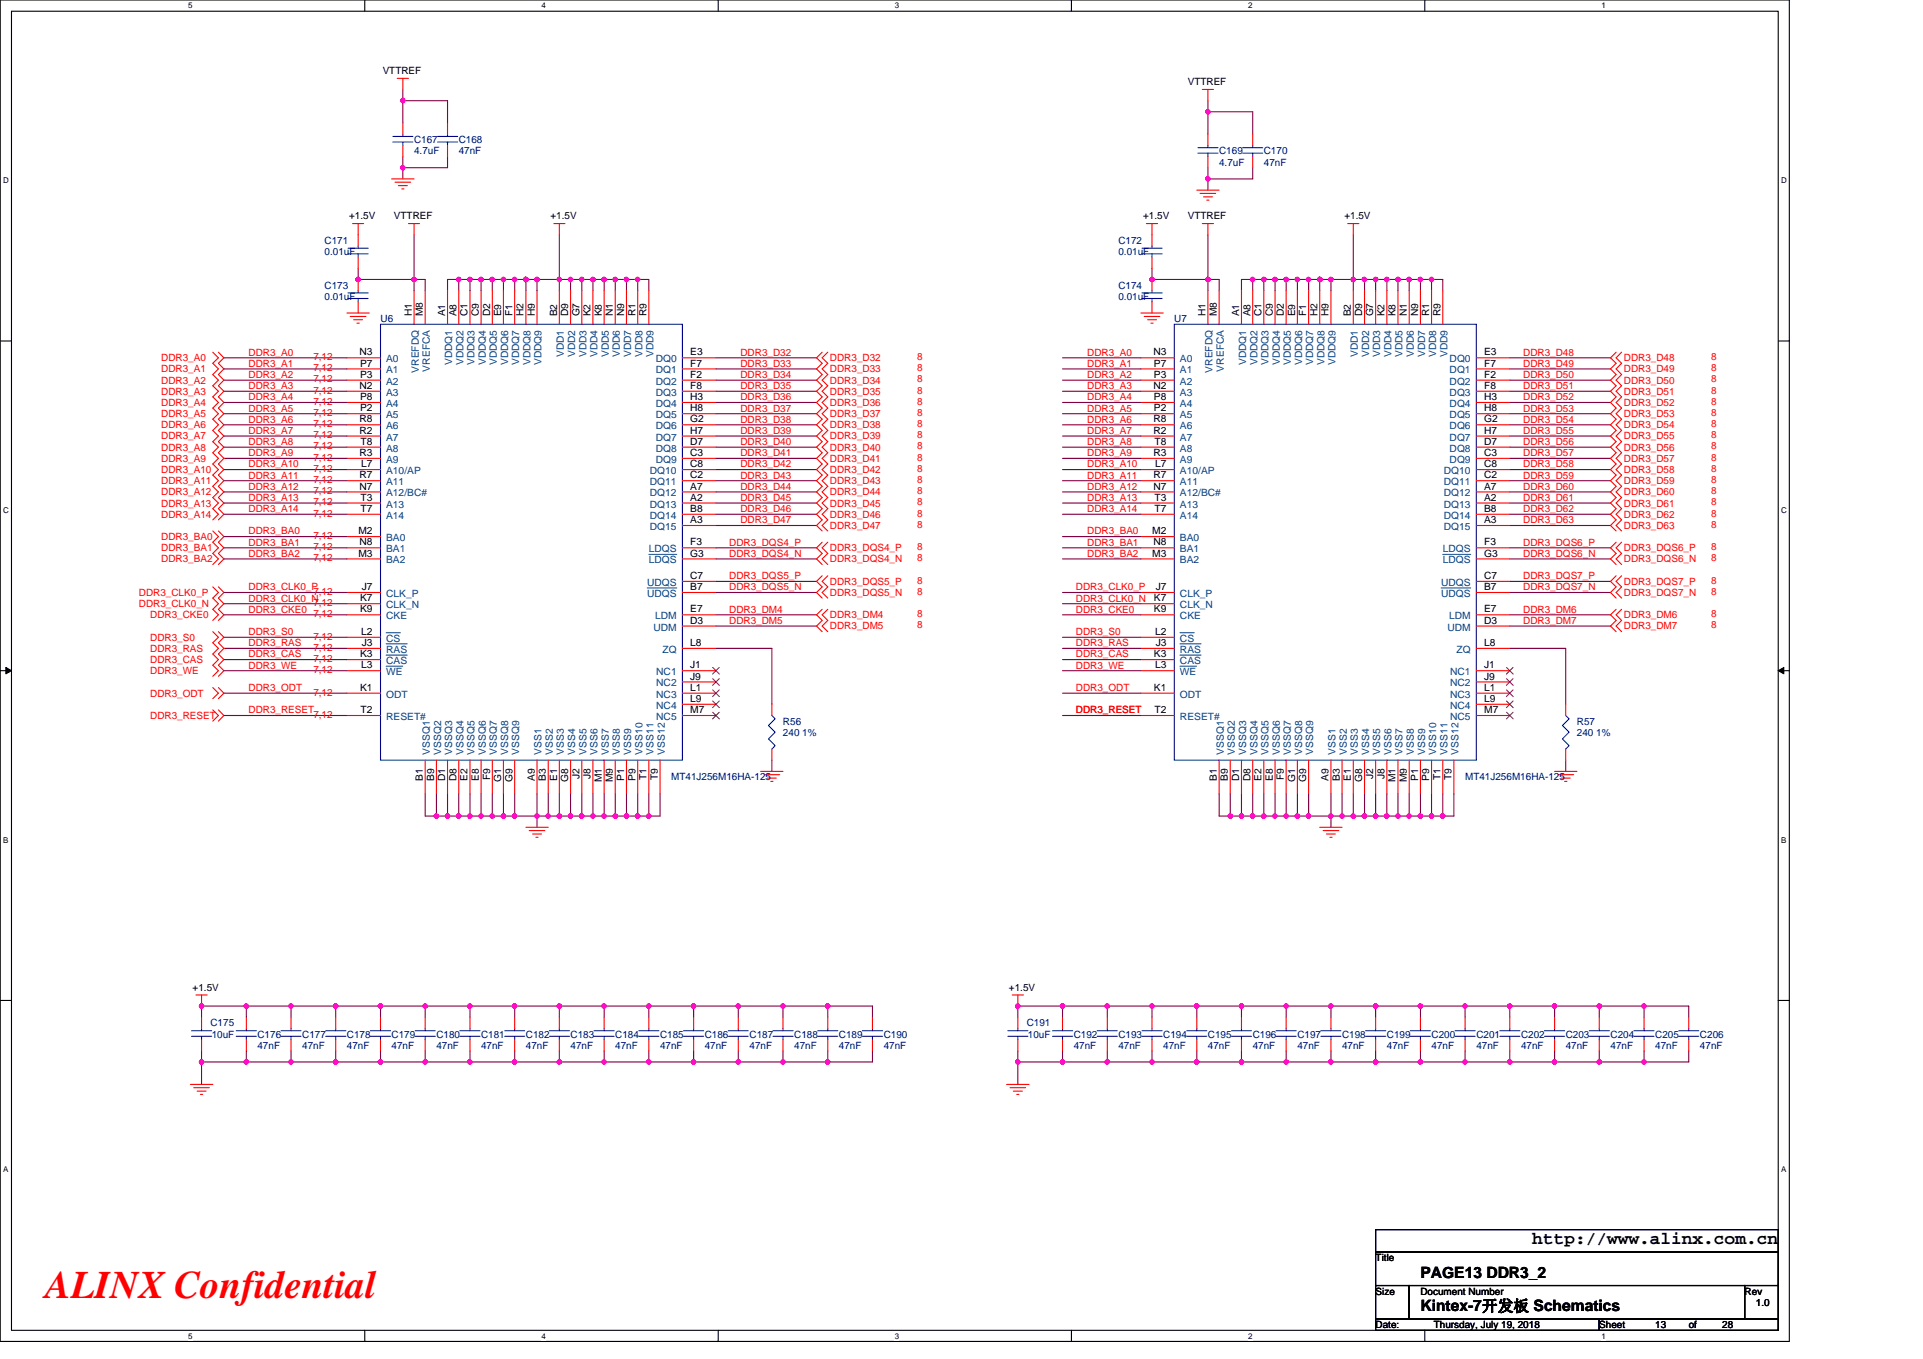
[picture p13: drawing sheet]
<svg xmlns="http://www.w3.org/2000/svg" width="297mm" height="210mm" viewBox="0 0 297 210" stroke-linecap="round" stroke-linejoin="round" font-family="sans-serif">
<defs><g id="words">
<text font-size="6" fill="#f00" x="7" y="200.6">ALINX Confidential</text>
<text font-size="2.8" x="236.7" y="192.3">http://www.alinx.com.cn</text>
<g font-size="2.4">
<text x="219.4" y="197.4">PAGE13 DDR3_2</text>
<text x="219.4" y="202.6">Kintex-7开发板 Schematics</text>
</g>
<g font-size="1.5">
<text x="59.1" y="11.4">VTTREF</text>
<text x="183.5" y="13.1">VTTREF</text>
<text x="53.9" y="33.9">+1.5V</text>
<text x="60.9" y="33.9">VTTREF</text>
<text x="85" y="33.9">+1.5V</text>
<text x="176.6" y="33.9">+1.5V</text>
<text x="183.5" y="33.9">VTTREF</text>
<text x="207.7" y="33.9">+1.5V</text>
<text x="63.6" y="48.9" transform="rotate(-90 63.6 48.9)">H1</text>
<text x="65.3" y="48.9" transform="rotate(-90 65.3 48.9)">M8</text>
<text x="68.8" y="48.9" transform="rotate(-90 68.8 48.9)">A1</text>
<text x="70.5" y="48.9" transform="rotate(-90 70.5 48.9)">A8</text>
<text x="72.2" y="48.9" transform="rotate(-90 72.2 48.9)">C1</text>
<text x="74" y="48.9" transform="rotate(-90 74 48.9)">C9</text>
<text x="75.7" y="48.9" transform="rotate(-90 75.7 48.9)">D2</text>
<text x="77.4" y="48.9" transform="rotate(-90 77.4 48.9)">E9</text>
<text x="79.1" y="48.9" transform="rotate(-90 79.1 48.9)">F1</text>
<text x="80.9" y="48.9" transform="rotate(-90 80.9 48.9)">H2</text>
<text x="82.6" y="48.9" transform="rotate(-90 82.6 48.9)">H9</text>
<text x="86" y="48.9" transform="rotate(-90 86 48.9)">B2</text>
<text x="87.8" y="48.9" transform="rotate(-90 87.8 48.9)">D9</text>
<text x="89.5" y="48.9" transform="rotate(-90 89.5 48.9)">G7</text>
<text x="91.2" y="48.9" transform="rotate(-90 91.2 48.9)">K2</text>
<text x="93" y="48.9" transform="rotate(-90 93 48.9)">K8</text>
<text x="94.7" y="48.9" transform="rotate(-90 94.7 48.9)">N1</text>
<text x="96.4" y="48.9" transform="rotate(-90 96.4 48.9)">N9</text>
<text x="98.1" y="48.9" transform="rotate(-90 98.1 48.9)">R1</text>
<text x="99.9" y="48.9" transform="rotate(-90 99.9 48.9)">R9</text>
<text x="186.2" y="48.9" transform="rotate(-90 186.2 48.9)">H1</text>
<text x="188" y="48.9" transform="rotate(-90 188 48.9)">M8</text>
<text x="191.4" y="48.9" transform="rotate(-90 191.4 48.9)">A1</text>
<text x="193.1" y="48.9" transform="rotate(-90 193.1 48.9)">A8</text>
<text x="194.9" y="48.9" transform="rotate(-90 194.9 48.9)">C1</text>
<text x="196.6" y="48.9" transform="rotate(-90 196.6 48.9)">C9</text>
<text x="198.3" y="48.9" transform="rotate(-90 198.3 48.9)">D2</text>
<text x="200" y="48.9" transform="rotate(-90 200 48.9)">E9</text>
<text x="201.8" y="48.9" transform="rotate(-90 201.8 48.9)">F1</text>
<text x="203.5" y="48.9" transform="rotate(-90 203.5 48.9)">H2</text>
<text x="205.2" y="48.9" transform="rotate(-90 205.2 48.9)">H9</text>
<text x="208.7" y="48.9" transform="rotate(-90 208.7 48.9)">B2</text>
<text x="210.4" y="48.9" transform="rotate(-90 210.4 48.9)">D9</text>
<text x="212.1" y="48.9" transform="rotate(-90 212.1 48.9)">G7</text>
<text x="213.9" y="48.9" transform="rotate(-90 213.9 48.9)">K2</text>
<text x="215.6" y="48.9" transform="rotate(-90 215.6 48.9)">K8</text>
<text x="217.3" y="48.9" transform="rotate(-90 217.3 48.9)">N1</text>
<text x="219.1" y="48.9" transform="rotate(-90 219.1 48.9)">N9</text>
<text x="220.8" y="48.9" transform="rotate(-90 220.8 48.9)">R1</text>
<text x="222.5" y="48.9" transform="rotate(-90 222.5 48.9)">R9</text>
<text x="55.5" y="54.9">N3</text>
<text x="55.6" y="56.6">P7</text>
<text x="55.6" y="58.4">P3</text>
<text x="106.6" y="54.9">E3</text>
<text x="106.6" y="56.6">F7</text>
<text x="106.6" y="58.4">F2</text>
<text x="178.2" y="54.9">N3</text>
<text x="178.2" y="56.6">P7</text>
<text x="178.2" y="58.4">P3</text>
<text x="229.3" y="54.9">E3</text>
<text x="229.3" y="56.6">F7</text>
<text x="229.3" y="58.4">F2</text>
<text x="55.5" y="60.1">N2</text>
<text x="55.5" y="65.3">R8</text>
<text x="55.6" y="61.8">P8</text>
<text x="55.6" y="63.6">P2</text>
<text x="106.6" y="60.1">F8</text>
<text x="106.6" y="61.8">H3</text>
<text x="106.6" y="63.6">H8</text>
<text x="106.6" y="65.3">G2</text>
<text x="178.2" y="60.1">N2</text>
<text x="178.2" y="65.3">R8</text>
<text x="178.2" y="61.8">P8</text>
<text x="178.2" y="63.6">P2</text>
<text x="229.3" y="60.1">F8</text>
<text x="229.3" y="61.8">H3</text>
<text x="229.3" y="63.6">H8</text>
<text x="229.3" y="65.3">G2</text>
<text x="55.5" y="67">R2</text>
<text x="55.5" y="70.5">R3</text>
<text x="55.7" y="68.7">T8</text>
<text x="106.6" y="67">H7</text>
<text x="106.6" y="68.7">D7</text>
<text x="106.6" y="70.5">C3</text>
<text x="178.2" y="67">R2</text>
<text x="178.2" y="70.5">R3</text>
<text x="178.3" y="68.7">T8</text>
<text x="229.3" y="67">H7</text>
<text x="229.3" y="68.7">D7</text>
<text x="229.3" y="70.5">C3</text>
<text x="55.5" y="73.9">R7</text>
<text x="55.5" y="75.6">N7</text>
<text x="55.7" y="77.4">T3</text>
<text x="55.8" y="72.2">L7</text>
<text x="106.6" y="72.2">C8</text>
<text x="106.6" y="73.9">C2</text>
<text x="106.6" y="75.6">A7</text>
<text x="106.6" y="77.4">A2</text>
<text x="178.2" y="73.9">R7</text>
<text x="178.2" y="75.6">N7</text>
<text x="178.3" y="77.4">T3</text>
<text x="178.4" y="72.2">L7</text>
<text x="229.3" y="72.2">C8</text>
<text x="229.3" y="73.9">C2</text>
<text x="229.3" y="75.6">A7</text>
<text x="229.3" y="77.4">A2</text>
<text x="55.4" y="82.6">M2</text>
<text x="55.7" y="79.1">T7</text>
<text x="106.6" y="79.1">B8</text>
<text x="106.6" y="80.8">A3</text>
<text x="178" y="82.6">M2</text>
<text x="178.3" y="79.1">T7</text>
<text x="229.3" y="79.1">B8</text>
<text x="229.3" y="80.8">A3</text>
<text x="55.4" y="86">M3</text>
<text x="55.5" y="84.3">N8</text>
<text x="106.6" y="86">G3</text>
<text x="106.6" y="89.5">C7</text>
<text x="106.6" y="84.3">F3</text>
<text x="178" y="86">M3</text>
<text x="178.2" y="84.3">N8</text>
<text x="229.3" y="89.5">C7</text>
<text x="229.3" y="86">G3</text>
<text x="229.3" y="84.3">F3</text>
<text x="55.6" y="92.9">K7</text>
<text x="55.6" y="94.6">K9</text>
<text x="55.9" y="91.2">J7</text>
<text x="106.6" y="91.2">B7</text>
<text x="106.6" y="94.6">E7</text>
<text x="178.2" y="92.9">K7</text>
<text x="178.2" y="94.6">K9</text>
<text x="178.5" y="91.2">J7</text>
<text x="229.3" y="91.2">B7</text>
<text x="229.3" y="94.6">E7</text>
<text x="55.6" y="101.6">K3</text>
<text x="55.8" y="98.1">L2</text>
<text x="55.9" y="99.8">J3</text>
<text x="106.6" y="99.8">L8</text>
<text x="106.6" y="96.4">D3</text>
<text x="178.2" y="101.6">K3</text>
<text x="178.4" y="98.1">L2</text>
<text x="178.5" y="99.8">J3</text>
<text x="229.3" y="96.4">D3</text>
<text x="229.3" y="99.8">L8</text>
<text x="55.6" y="106.7">K1</text>
<text x="55.8" y="103.3">L3</text>
<text x="106.6" y="105">J9</text>
<text x="106.6" y="106.7">L1</text>
<text x="106.6" y="103.3">J1</text>
<text x="178.2" y="106.7">K1</text>
<text x="178.4" y="103.3">L3</text>
<text x="229.3" y="105">J9</text>
<text x="229.3" y="106.7">L1</text>
<text x="229.3" y="103.3">J1</text>
<text x="55.7" y="110.2">T2</text>
<text x="106.6" y="108.5">L9</text>
<text x="106.6" y="110.2">M7</text>
<text x="178.3" y="110.2">T2</text>
<text x="229.3" y="108.5">L9</text>
<text x="229.3" y="110.2">M7</text>
<text x="65.3" y="120.6" transform="rotate(-90 65.3 120.6)">B1</text>
<text x="67.1" y="120.6" transform="rotate(-90 67.1 120.6)">B9</text>
<text x="68.8" y="120.7" transform="rotate(-90 68.8 120.7)">D1</text>
<text x="70.5" y="120.7" transform="rotate(-90 70.5 120.7)">D8</text>
<text x="72.2" y="120.6" transform="rotate(-90 72.2 120.6)">E2</text>
<text x="74" y="120.6" transform="rotate(-90 74 120.6)">E8</text>
<text x="75.7" y="120.5" transform="rotate(-90 75.7 120.5)">F9</text>
<text x="77.4" y="120.8" transform="rotate(-90 77.4 120.8)">G1</text>
<text x="79.1" y="120.8" transform="rotate(-90 79.1 120.8)">G9</text>
<text x="82.6" y="120.6" transform="rotate(-90 82.6 120.6)">A9</text>
<text x="84.3" y="120.6" transform="rotate(-90 84.3 120.6)">B3</text>
<text x="86" y="120.6" transform="rotate(-90 86 120.6)">E1</text>
<text x="87.8" y="120.8" transform="rotate(-90 87.8 120.8)">G8</text>
<text x="89.5" y="120.3" transform="rotate(-90 89.5 120.3)">J2</text>
<text x="91.2" y="120.3" transform="rotate(-90 91.2 120.3)">J8</text>
<text x="93" y="120.9" transform="rotate(-90 93 120.9)">M1</text>
<text x="94.7" y="120.9" transform="rotate(-90 94.7 120.9)">M9</text>
<text x="96.4" y="120.6" transform="rotate(-90 96.4 120.6)">P1</text>
<text x="98.1" y="120.6" transform="rotate(-90 98.1 120.6)">P9</text>
<text x="99.9" y="120.5" transform="rotate(-90 99.9 120.5)">T1</text>
<text x="101.6" y="120.5" transform="rotate(-90 101.6 120.5)">T9</text>
<text x="188" y="120.6" transform="rotate(-90 188 120.6)">B1</text>
<text x="189.7" y="120.6" transform="rotate(-90 189.7 120.6)">B9</text>
<text x="191.4" y="120.7" transform="rotate(-90 191.4 120.7)">D1</text>
<text x="193.1" y="120.7" transform="rotate(-90 193.1 120.7)">D8</text>
<text x="194.9" y="120.6" transform="rotate(-90 194.9 120.6)">E2</text>
<text x="196.6" y="120.6" transform="rotate(-90 196.6 120.6)">E8</text>
<text x="198.3" y="120.5" transform="rotate(-90 198.3 120.5)">F9</text>
<text x="200" y="120.8" transform="rotate(-90 200 120.8)">G1</text>
<text x="201.8" y="120.8" transform="rotate(-90 201.8 120.8)">G9</text>
<text x="205.2" y="120.6" transform="rotate(-90 205.2 120.6)">A9</text>
<text x="206.9" y="120.6" transform="rotate(-90 206.9 120.6)">B3</text>
<text x="208.7" y="120.6" transform="rotate(-90 208.7 120.6)">E1</text>
<text x="210.4" y="120.8" transform="rotate(-90 210.4 120.8)">G8</text>
<text x="212.1" y="120.3" transform="rotate(-90 212.1 120.3)">J2</text>
<text x="213.9" y="120.3" transform="rotate(-90 213.9 120.3)">J8</text>
<text x="215.6" y="120.9" transform="rotate(-90 215.6 120.9)">M1</text>
<text x="217.3" y="120.9" transform="rotate(-90 217.3 120.9)">M9</text>
<text x="219.1" y="120.6" transform="rotate(-90 219.1 120.6)">P1</text>
<text x="220.8" y="120.6" transform="rotate(-90 220.8 120.6)">P9</text>
<text x="222.5" y="120.5" transform="rotate(-90 222.5 120.5)">T1</text>
<text x="224.2" y="120.5" transform="rotate(-90 224.2 120.5)">T9</text>
<text x="29.8" y="153.1">+1.5V</text>
<text x="155.8" y="153.1">+1.5V</text>
<text x="212.5" y="194.9">Title</text>
<text x="212.5" y="200">Size</text>
<text x="219.4" y="200">Document Number</text>
<text x="269.5" y="200">Rev</text>
<text x="271.2" y="201.8">1.0</text>
<text x="212.5" y="205.2">Date:</text>
<text x="221.5" y="205.2">Thursday, July 19, 2018</text>
<text x="247" y="205.2">Sheet</text>
<text x="255.7" y="205.2">13</text>
<text x="260.9" y="205.2">of</text>
<text x="266" y="205.2">28</text>
</g>
<g font-size="1.5" fill="#000080">
<text x="64" y="22.1">C167</text>
<text x="64" y="23.9">4.7uF</text>
<text x="70.9" y="22.1">C168</text>
<text x="70.9" y="23.9">47nF</text>
<text x="188.3" y="23.9">C169</text>
<text x="195.2" y="23.9">C170</text>
<text x="188.3" y="25.6">4.7uF</text>
<text x="195.2" y="25.6">47nF</text>
<text x="50.1" y="37.7">C171</text>
<text x="50.1" y="39.4">0.01uF</text>
<text x="172.8" y="37.7">C172</text>
<text x="172.8" y="39.4">0.01uF</text>
<text x="50.1" y="44.6">C173</text>
<text x="50.1" y="46.3">0.01uF</text>
<text x="172.8" y="44.6">C174</text>
<text x="172.8" y="46.3">0.01uF</text>
<text x="58.8" y="49.8">U6</text>
<text x="181.4" y="49.8">U7</text>
<text x="120.9" y="112">R56</text>
<text x="120.9" y="113.7">240 1%</text>
<text x="243.6" y="112">R57</text>
<text x="243.6" y="113.7">240 1%</text>
<text x="103.7" y="120.6">MT41J256M16HA-125</text>
<text x="226.3" y="120.6">MT41J256M16HA-125</text>
<text x="32.5" y="158.6">C175</text>
<text x="32.7" y="160.3">10uF</text>
<text x="39.8" y="160.3">C176</text>
<text x="46.7" y="160.3">C177</text>
<text x="53.6" y="160.3">C178</text>
<text x="60.5" y="160.3">C179</text>
<text x="67.4" y="160.3">C180</text>
<text x="74.3" y="160.3">C181</text>
<text x="81.2" y="160.3">C182</text>
<text x="88.1" y="160.3">C183</text>
<text x="95" y="160.3">C184</text>
<text x="102" y="160.3">C185</text>
<text x="108.9" y="160.3">C186</text>
<text x="115.8" y="160.3">C187</text>
<text x="122.7" y="160.3">C188</text>
<text x="129.6" y="160.3">C189</text>
<text x="136.5" y="160.3">C190</text>
<text x="158.6" y="158.6">C191</text>
<text x="158.8" y="160.3">10uF</text>
<text x="165.9" y="160.3">C192</text>
<text x="172.8" y="160.3">C193</text>
<text x="179.7" y="160.3">C194</text>
<text x="186.6" y="160.3">C195</text>
<text x="193.5" y="160.3">C196</text>
<text x="200.4" y="160.3">C197</text>
<text x="207.3" y="160.3">C198</text>
<text x="214.2" y="160.3">C199</text>
<text x="221.1" y="160.3">C200</text>
<text x="228" y="160.3">C201</text>
<text x="234.9" y="160.3">C202</text>
<text x="241.8" y="160.3">C203</text>
<text x="248.8" y="160.3">C204</text>
<text x="255.7" y="160.3">C205</text>
<text x="262.6" y="160.3">C206</text>
<text x="39.8" y="162">47nF</text>
<text x="46.7" y="162">47nF</text>
<text x="53.6" y="162">47nF</text>
<text x="60.5" y="162">47nF</text>
<text x="67.4" y="162">47nF</text>
<text x="74.3" y="162">47nF</text>
<text x="81.2" y="162">47nF</text>
<text x="88.1" y="162">47nF</text>
<text x="95" y="162">47nF</text>
<text x="102" y="162">47nF</text>
<text x="108.9" y="162">47nF</text>
<text x="115.8" y="162">47nF</text>
<text x="122.7" y="162">47nF</text>
<text x="129.6" y="162">47nF</text>
<text x="136.5" y="162">47nF</text>
<text x="165.9" y="162">47nF</text>
<text x="172.8" y="162">47nF</text>
<text x="179.7" y="162">47nF</text>
<text x="186.6" y="162">47nF</text>
<text x="193.5" y="162">47nF</text>
<text x="200.4" y="162">47nF</text>
<text x="207.3" y="162">47nF</text>
<text x="214.2" y="162">47nF</text>
<text x="221.1" y="162">47nF</text>
<text x="228" y="162">47nF</text>
<text x="234.9" y="162">47nF</text>
<text x="241.8" y="162">47nF</text>
<text x="248.8" y="162">47nF</text>
<text x="255.7" y="162">47nF</text>
<text x="262.6" y="162">47nF</text>
</g>
<g font-size="1.5" fill="#f00">
<text x="24.9" y="55.8">DDR3_A0</text>
<text x="24.9" y="57.5">DDR3_A1</text>
<text x="24.9" y="59.3">DDR3_A2</text>
<text x="38.4" y="54.9">DDR3_A0</text>
<text x="38.4" y="56.7">DDR3_A1</text>
<text x="38.4" y="58.4">DDR3_A2</text>
<text x="48.4" y="55.6">7,12</text>
<text x="48.4" y="57.4">7,12</text>
<text x="48.4" y="59.1">7,12</text>
<text x="114.4" y="54.9">DDR3_D32</text>
<text x="114.4" y="58.4">DDR3_D34</text>
<text x="114.4" y="56.7">DDR3_D33</text>
<text x="128.2" y="55.8">DDR3_D32</text>
<text x="128.2" y="59.3">DDR3_D34</text>
<text x="128.2" y="57.5">DDR3_D33</text>
<text x="141.7" y="55.6">8</text>
<text x="141.7" y="59.1">8</text>
<text x="141.7" y="57.4">8</text>
<text x="167.9" y="56.7">DDR3_A1</text>
<text x="167.9" y="54.9">DDR3_A0</text>
<text x="167.9" y="58.4">DDR3_A2</text>
<text x="235.3" y="56.7">DDR3_D49</text>
<text x="235.3" y="54.9">DDR3_D48</text>
<text x="235.3" y="58.4">DDR3_D50</text>
<text x="250.8" y="57.5">DDR3_D49</text>
<text x="250.8" y="55.8">DDR3_D48</text>
<text x="250.8" y="59.3">DDR3_D50</text>
<text x="264.3" y="57.4">8</text>
<text x="264.3" y="55.6">8</text>
<text x="264.3" y="59.1">8</text>
<text x="24.9" y="61">DDR3_A3</text>
<text x="24.9" y="62.7">DDR3_A4</text>
<text x="24.9" y="64.5">DDR3_A5</text>
<text x="38.4" y="60.1">DDR3_A3</text>
<text x="38.4" y="65.3">DDR3_A6</text>
<text x="38.4" y="63.6">DDR3_A5</text>
<text x="38.4" y="61.8">DDR3_A4</text>
<text x="48.4" y="60.8">7,12</text>
<text x="48.4" y="62.5">7,12</text>
<text x="48.4" y="66">7,12</text>
<text x="48.4" y="64.3">7,12</text>
<text x="114.4" y="60.1">DDR3_D35</text>
<text x="114.4" y="63.6">DDR3_D37</text>
<text x="114.4" y="61.8">DDR3_D36</text>
<text x="114.4" y="65.3">DDR3_D38</text>
<text x="128.2" y="61">DDR3_D35</text>
<text x="128.2" y="62.7">DDR3_D36</text>
<text x="128.2" y="64.5">DDR3_D37</text>
<text x="141.7" y="60.8">8</text>
<text x="141.7" y="62.5">8</text>
<text x="141.7" y="64.3">8</text>
<text x="141.7" y="66">8</text>
<text x="167.9" y="60.1">DDR3_A3</text>
<text x="167.9" y="65.3">DDR3_A6</text>
<text x="167.9" y="63.6">DDR3_A5</text>
<text x="167.9" y="61.8">DDR3_A4</text>
<text x="235.3" y="60.1">DDR3_D51</text>
<text x="235.3" y="63.6">DDR3_D53</text>
<text x="235.3" y="61.8">DDR3_D52</text>
<text x="235.3" y="65.3">DDR3_D54</text>
<text x="250.8" y="61">DDR3_D51</text>
<text x="250.8" y="62.7">DDR3_D52</text>
<text x="250.8" y="64.5">DDR3_D53</text>
<text x="264.3" y="60.8">8</text>
<text x="264.3" y="62.5">8</text>
<text x="264.3" y="64.3">8</text>
<text x="264.3" y="66">8</text>
<text x="24.9" y="66.2">DDR3_A6</text>
<text x="24.9" y="67.9">DDR3_A7</text>
<text x="24.9" y="69.6">DDR3_A8</text>
<text x="24.9" y="71.4">DDR3_A9</text>
<text x="38.4" y="68.7">DDR3_A8</text>
<text x="38.4" y="67">DDR3_A7</text>
<text x="38.4" y="70.5">DDR3_A9</text>
<text x="48.4" y="67.7">7,12</text>
<text x="48.4" y="69.4">7,12</text>
<text x="48.4" y="71.2">7,12</text>
<text x="114.4" y="67">DDR3_D39</text>
<text x="114.4" y="70.5">DDR3_D41</text>
<text x="114.4" y="68.7">DDR3_D40</text>
<text x="128.2" y="69.6">DDR3_D40</text>
<text x="128.2" y="67.9">DDR3_D39</text>
<text x="128.2" y="66.2">DDR3_D38</text>
<text x="128.2" y="71.4">DDR3_D41</text>
<text x="141.7" y="69.4">8</text>
<text x="141.7" y="67.7">8</text>
<text x="141.7" y="71.2">8</text>
<text x="167.9" y="68.7">DDR3_A8</text>
<text x="167.9" y="67">DDR3_A7</text>
<text x="167.9" y="70.5">DDR3_A9</text>
<text x="235.3" y="70.5">DDR3_D57</text>
<text x="235.3" y="67">DDR3_D55</text>
<text x="235.3" y="68.7">DDR3_D56</text>
<text x="250.8" y="71.4">DDR3_D57</text>
<text x="250.8" y="67.9">DDR3_D55</text>
<text x="250.8" y="66.2">DDR3_D54</text>
<text x="250.8" y="69.6">DDR3_D56</text>
<text x="264.3" y="71.2">8</text>
<text x="264.3" y="67.7">8</text>
<text x="264.3" y="69.4">8</text>
<text x="24.9" y="73.1">DDR3_A10</text>
<text x="24.9" y="74.8">DDR3_A11</text>
<text x="24.9" y="76.5">DDR3_A12</text>
<text x="38.4" y="73.9">DDR3_A11</text>
<text x="38.4" y="72.2">DDR3_A10</text>
<text x="38.4" y="77.4">DDR3_A13</text>
<text x="38.4" y="75.7">DDR3_A12</text>
<text x="48.4" y="72.9">7,12</text>
<text x="48.4" y="74.6">7,12</text>
<text x="48.4" y="76.4">7,12</text>
<text x="114.4" y="73.9">DDR3_D43</text>
<text x="114.4" y="72.2">DDR3_D42</text>
<text x="114.4" y="77.4">DDR3_D45</text>
<text x="114.4" y="75.7">DDR3_D44</text>
<text x="128.2" y="76.5">DDR3_D44</text>
<text x="128.2" y="73.1">DDR3_D42</text>
<text x="128.2" y="74.8">DDR3_D43</text>
<text x="141.7" y="76.4">8</text>
<text x="141.7" y="72.9">8</text>
<text x="141.7" y="74.6">8</text>
<text x="167.9" y="72.2">DDR3_A10</text>
<text x="167.9" y="77.4">DDR3_A13</text>
<text x="167.9" y="75.7">DDR3_A12</text>
<text x="167.9" y="73.9">DDR3_A11</text>
<text x="235.3" y="77.4">DDR3_D61</text>
<text x="235.3" y="75.7">DDR3_D60</text>
<text x="235.3" y="72.2">DDR3_D58</text>
<text x="235.3" y="73.9">DDR3_D59</text>
<text x="250.8" y="74.8">DDR3_D59</text>
<text x="250.8" y="76.5">DDR3_D60</text>
<text x="250.8" y="73.1">DDR3_D58</text>
<text x="264.3" y="74.6">8</text>
<text x="264.3" y="76.4">8</text>
<text x="264.3" y="72.9">8</text>
<text x="24.9" y="83.4">DDR3_BA0</text>
<text x="24.9" y="80">DDR3_A14</text>
<text x="24.9" y="78.3">DDR3_A13</text>
<text x="38.4" y="82.6">DDR3_BA0</text>
<text x="38.4" y="79.1">DDR3_A14</text>
<text x="48.4" y="83.3">7,12</text>
<text x="48.4" y="79.8">7,12</text>
<text x="48.4" y="78.1">7,12</text>
<text x="114.4" y="79.1">DDR3_D46</text>
<text x="114.4" y="80.9">DDR3_D47</text>
<text x="128.2" y="78.3">DDR3_D45</text>
<text x="128.2" y="80">DDR3_D46</text>
<text x="128.2" y="81.7">DDR3_D47</text>
<text x="141.7" y="78.1">8</text>
<text x="141.7" y="79.8">8</text>
<text x="141.7" y="81.6">8</text>
<text x="167.9" y="82.6">DDR3_BA0</text>
<text x="167.9" y="79.1">DDR3_A14</text>
<text x="235.3" y="79.1">DDR3_D62</text>
<text x="235.3" y="80.9">DDR3_D63</text>
<text x="250.8" y="78.3">DDR3_D61</text>
<text x="250.8" y="81.7">DDR3_D63</text>
<text x="250.8" y="80">DDR3_D62</text>
<text x="264.3" y="78.1">8</text>
<text x="264.3" y="81.6">8</text>
<text x="264.3" y="79.8">8</text>
<text x="24.9" y="86.9">DDR3_BA2</text>
<text x="24.9" y="85.2">DDR3_BA1</text>
<text x="38.4" y="86">DDR3_BA2</text>
<text x="38.4" y="84.3">DDR3_BA1</text>
<text x="48.4" y="86.7">7,12</text>
<text x="48.4" y="85">7,12</text>
<text x="112.6" y="86">DDR3_DQS4_N</text>
<text x="112.6" y="84.3">DDR3_DQS4_P</text>
<text x="112.6" y="89.5">DDR3_DQS5_P</text>
<text x="128.2" y="85.2">DDR3_DQS4_P</text>
<text x="128.2" y="86.9">DDR3_DQS4_N</text>
<text x="141.7" y="85">8</text>
<text x="141.7" y="86.7">8</text>
<text x="167.9" y="86">DDR3_BA2</text>
<text x="167.9" y="84.3">DDR3_BA1</text>
<text x="235.3" y="84.3">DDR3_DQS6_P</text>
<text x="235.3" y="89.5">DDR3_DQS7_P</text>
<text x="235.3" y="86">DDR3_DQS6_N</text>
<text x="250.8" y="85.2">DDR3_DQS6_P</text>
<text x="250.8" y="86.9">DDR3_DQS6_N</text>
<text x="264.3" y="85">8</text>
<text x="264.3" y="86.7">8</text>
<text x="21.5" y="92.1">DDR3_CLK0_P</text>
<text x="21.5" y="93.8">DDR3_CLK0_N</text>
<text x="23.2" y="95.5">DDR3_CKE0</text>
<text x="38.4" y="92.9">DDR3_CLK0_N</text>
<text x="38.4" y="91.2">DDR3_CLK0_P</text>
<text x="38.4" y="94.7">DDR3_CKE0</text>
<text x="48.4" y="95.4">7,12</text>
<text x="48.4" y="91.9">7,12</text>
<text x="48.4" y="93.6">7,12</text>
<text x="112.6" y="91.2">DDR3_DQS5_N</text>
<text x="112.6" y="94.7">DDR3_DM4</text>
<text x="128.2" y="90.4">DDR3_DQS5_P</text>
<text x="128.2" y="92.1">DDR3_DQS5_N</text>
<text x="128.2" y="95.5">DDR3_DM4</text>
<text x="141.7" y="90.2">8</text>
<text x="141.7" y="91.9">8</text>
<text x="141.7" y="95.4">8</text>
<text x="166.2" y="94.7">DDR3_CKE0</text>
<text x="166.2" y="92.9">DDR3_CLK0_N</text>
<text x="166.2" y="91.2">DDR3_CLK0_P</text>
<text x="235.3" y="94.7">DDR3_DM6</text>
<text x="235.3" y="91.2">DDR3_DQS7_N</text>
<text x="250.8" y="90.4">DDR3_DQS7_P</text>
<text x="250.8" y="92.1">DDR3_DQS7_N</text>
<text x="250.8" y="95.5">DDR3_DM6</text>
<text x="264.3" y="90.2">8</text>
<text x="264.3" y="91.9">8</text>
<text x="264.3" y="95.4">8</text>
<text x="23.2" y="99">DDR3_S0</text>
<text x="23.2" y="100.7">DDR3_RAS</text>
<text x="38.4" y="98.1">DDR3_S0</text>
<text x="38.4" y="101.6">DDR3_CAS</text>
<text x="38.4" y="99.8">DDR3_RAS</text>
<text x="48.4" y="98.8">7,12</text>
<text x="48.4" y="100.5">7,12</text>
<text x="112.6" y="96.4">DDR3_DM5</text>
<text x="128.2" y="97.3">DDR3_DM5</text>
<text x="141.7" y="97.1">8</text>
<text x="166.2" y="99.8">DDR3_RAS</text>
<text x="166.2" y="98.1">DDR3_S0</text>
<text x="166.2" y="101.6">DDR3_CAS</text>
<text x="235.3" y="96.4">DDR3_DM7</text>
<text x="250.8" y="97.3">DDR3_DM7</text>
<text x="264.3" y="97.1">8</text>
<text x="23.2" y="102.4">DDR3_CAS</text>
<text x="23.2" y="104.2">DDR3_WE</text>
<text x="23.2" y="107.6">DDR3_ODT</text>
<text x="38.4" y="103.3">DDR3_WE</text>
<text x="38.4" y="106.8">DDR3_ODT</text>
<text x="48.4" y="102.3">7,12</text>
<text x="48.4" y="104">7,12</text>
<text x="48.4" y="107.5">7,12</text>
<text x="166.2" y="106.8">DDR3_ODT</text>
<text x="166.2" y="103.3">DDR3_WE</text>
<text x="23.2" y="111.1">DDR3_RESET</text>
<text x="38.4" y="110.2">DDR3_RESET</text>
<text x="48.4" y="110.9">7,12</text>
<text x="166.2" y="110.2">DDR3_RESET</text>
</g>
<g font-size="1.5" fill="#004080">
<text x="59.6" y="56">A0</text>
<text x="59.6" y="57.7">A1</text>
<text x="59.6" y="59.4">A2</text>
<text x="64.7" y="57.6" transform="rotate(-90 64.7 57.6)">VREFDQ</text>
<text x="66.4" y="57.4" transform="rotate(-90 66.4 57.4)">VREFCA</text>
<text x="69.8" y="56.4" transform="rotate(-90 69.8 56.4)">VDDQ1</text>
<text x="71.6" y="56.4" transform="rotate(-90 71.6 56.4)">VDDQ2</text>
<text x="73.3" y="56.4" transform="rotate(-90 73.3 56.4)">VDDQ3</text>
<text x="75" y="56.4" transform="rotate(-90 75 56.4)">VDDQ4</text>
<text x="76.8" y="56.4" transform="rotate(-90 76.8 56.4)">VDDQ5</text>
<text x="78.5" y="56.4" transform="rotate(-90 78.5 56.4)">VDDQ6</text>
<text x="80.2" y="56.4" transform="rotate(-90 80.2 56.4)">VDDQ7</text>
<text x="82" y="56.4" transform="rotate(-90 82 56.4)">VDDQ8</text>
<text x="83.7" y="56.4" transform="rotate(-90 83.7 56.4)">VDDQ9</text>
<text x="87.1" y="55.2" transform="rotate(-90 87.1 55.2)">VDD1</text>
<text x="88.9" y="55.2" transform="rotate(-90 88.9 55.2)">VDD2</text>
<text x="90.6" y="55.2" transform="rotate(-90 90.6 55.2)">VDD3</text>
<text x="92.3" y="55.2" transform="rotate(-90 92.3 55.2)">VDD4</text>
<text x="94" y="55.2" transform="rotate(-90 94 55.2)">VDD5</text>
<text x="95.8" y="55.2" transform="rotate(-90 95.8 55.2)">VDD6</text>
<text x="97.5" y="55.2" transform="rotate(-90 97.5 55.2)">VDD7</text>
<text x="99.2" y="55.2" transform="rotate(-90 99.2 55.2)">VDD8</text>
<text x="100.9" y="55.2" transform="rotate(-90 100.9 55.2)">VDD9</text>
<text x="101.3" y="56">DQ0</text>
<text x="101.3" y="57.7">DQ1</text>
<text x="101.3" y="59.4">DQ2</text>
<text x="182.3" y="56">A0</text>
<text x="182.3" y="57.7">A1</text>
<text x="182.3" y="59.4">A2</text>
<text x="187.3" y="57.6" transform="rotate(-90 187.3 57.6)">VREFDQ</text>
<text x="189" y="57.4" transform="rotate(-90 189 57.4)">VREFCA</text>
<text x="192.5" y="56.4" transform="rotate(-90 192.5 56.4)">VDDQ1</text>
<text x="194.2" y="56.4" transform="rotate(-90 194.2 56.4)">VDDQ2</text>
<text x="195.9" y="56.4" transform="rotate(-90 195.9 56.4)">VDDQ3</text>
<text x="197.7" y="56.4" transform="rotate(-90 197.7 56.4)">VDDQ4</text>
<text x="199.4" y="56.4" transform="rotate(-90 199.4 56.4)">VDDQ5</text>
<text x="201.1" y="56.4" transform="rotate(-90 201.1 56.4)">VDDQ6</text>
<text x="202.9" y="56.4" transform="rotate(-90 202.9 56.4)">VDDQ7</text>
<text x="204.6" y="56.4" transform="rotate(-90 204.6 56.4)">VDDQ8</text>
<text x="206.3" y="56.4" transform="rotate(-90 206.3 56.4)">VDDQ9</text>
<text x="209.8" y="55.2" transform="rotate(-90 209.8 55.2)">VDD1</text>
<text x="211.5" y="55.2" transform="rotate(-90 211.5 55.2)">VDD2</text>
<text x="213.2" y="55.2" transform="rotate(-90 213.2 55.2)">VDD3</text>
<text x="214.9" y="55.2" transform="rotate(-90 214.9 55.2)">VDD4</text>
<text x="216.7" y="55.2" transform="rotate(-90 216.7 55.2)">VDD5</text>
<text x="218.4" y="55.2" transform="rotate(-90 218.4 55.2)">VDD6</text>
<text x="220.1" y="55.2" transform="rotate(-90 220.1 55.2)">VDD7</text>
<text x="221.8" y="55.2" transform="rotate(-90 221.8 55.2)">VDD8</text>
<text x="223.6" y="55.2" transform="rotate(-90 223.6 55.2)">VDD9</text>
<text x="223.9" y="56">DQ0</text>
<text x="223.9" y="57.7">DQ1</text>
<text x="223.9" y="59.4">DQ2</text>
<text x="59.6" y="61.2">A3</text>
<text x="59.6" y="62.9">A4</text>
<text x="59.6" y="64.6">A5</text>
<text x="101.3" y="61.2">DQ3</text>
<text x="101.3" y="62.9">DQ4</text>
<text x="101.3" y="64.6">DQ5</text>
<text x="182.3" y="61.2">A3</text>
<text x="182.3" y="62.9">A4</text>
<text x="182.3" y="64.6">A5</text>
<text x="223.9" y="61.2">DQ3</text>
<text x="223.9" y="62.9">DQ4</text>
<text x="223.9" y="64.6">DQ5</text>
<text x="59.6" y="66.3">A6</text>
<text x="59.6" y="68.1">A7</text>
<text x="59.6" y="69.8">A8</text>
<text x="59.6" y="71.5">A9</text>
<text x="101.3" y="66.3">DQ6</text>
<text x="101.3" y="68.1">DQ7</text>
<text x="101.3" y="69.8">DQ8</text>
<text x="101.3" y="71.5">DQ9</text>
<text x="182.3" y="66.3">A6</text>
<text x="182.3" y="68.1">A7</text>
<text x="182.3" y="69.8">A8</text>
<text x="182.3" y="71.5">A9</text>
<text x="223.9" y="66.3">DQ6</text>
<text x="223.9" y="68.1">DQ7</text>
<text x="223.9" y="69.8">DQ8</text>
<text x="223.9" y="71.5">DQ9</text>
<text x="59.6" y="73.3">A10/AP</text>
<text x="59.6" y="75">A11</text>
<text x="59.6" y="76.7">A12/BC#</text>
<text x="100.4" y="73.3">DQ10</text>
<text x="100.4" y="75">DQ11</text>
<text x="100.4" y="76.7">DQ12</text>
<text x="182.3" y="73.3">A10/AP</text>
<text x="182.3" y="75">A11</text>
<text x="182.3" y="76.7">A12/BC#</text>
<text x="223" y="73.3">DQ10</text>
<text x="223" y="75">DQ11</text>
<text x="223" y="76.7">DQ12</text>
<text x="59.6" y="83.6">BA0</text>
<text x="59.6" y="80.2">A14</text>
<text x="59.6" y="78.4">A13</text>
<text x="100.4" y="78.4">DQ13</text>
<text x="100.4" y="80.2">DQ14</text>
<text x="100.4" y="81.9">DQ15</text>
<text x="182.3" y="83.6">BA0</text>
<text x="182.3" y="80.2">A14</text>
<text x="182.3" y="78.4">A13</text>
<text x="223" y="78.4">DQ13</text>
<text x="223" y="80.2">DQ14</text>
<text x="223" y="81.9">DQ15</text>
<text x="59.6" y="85.3">BA1</text>
<text x="59.6" y="87.1">BA2</text>
<text x="100.2" y="85.3">LDQS</text>
<text x="100.2" y="87.1">LDQS</text>
<text x="182.3" y="85.3">BA1</text>
<text x="182.3" y="87.1">BA2</text>
<text x="222.9" y="85.3">LDQS</text>
<text x="222.9" y="87.1">LDQS</text>
<text x="59.6" y="92.2">CLK_P</text>
<text x="59.6" y="94">CLK_N</text>
<text x="59.6" y="95.7">CKE</text>
<text x="100" y="90.5">UDQS</text>
<text x="100" y="92.2">UDQS</text>
<text x="101.2" y="95.7">LDM</text>
<text x="182.3" y="92.2">CLK_P</text>
<text x="182.3" y="94">CLK_N</text>
<text x="182.3" y="95.7">CKE</text>
<text x="222.6" y="90.5">UDQS</text>
<text x="222.6" y="92.2">UDQS</text>
<text x="223.8" y="95.7">LDM</text>
<text x="59.6" y="100.9">RAS</text>
<text x="59.6" y="99.2">CS</text>
<text x="100.9" y="97.4">UDM</text>
<text x="102.3" y="100.9">ZQ</text>
<text x="182.3" y="100.9">RAS</text>
<text x="182.3" y="99.2">CS</text>
<text x="223.6" y="97.4">UDM</text>
<text x="225" y="100.9">ZQ</text>
<text x="59.6" y="104.3">WE</text>
<text x="59.6" y="102.6">CAS</text>
<text x="59.6" y="107.8">ODT</text>
<text x="101.4" y="106.1">NC2</text>
<text x="101.4" y="107.8">NC3</text>
<text x="101.4" y="104.3">NC1</text>
<text x="182.3" y="104.3">WE</text>
<text x="182.3" y="102.6">CAS</text>
<text x="182.3" y="107.8">ODT</text>
<text x="224" y="106.1">NC2</text>
<text x="224" y="107.8">NC3</text>
<text x="224" y="104.3">NC1</text>
<text x="59.6" y="111.3">RESET#</text>
<text x="101.4" y="109.5">NC4</text>
<text x="101.4" y="111.3">NC5</text>
<text x="182.3" y="111.3">RESET#</text>
<text x="224" y="109.5">NC4</text>
<text x="224" y="111.3">NC5</text>
<text x="66.4" y="116.6" transform="rotate(-90 66.4 116.6)">VSSQ1</text>
<text x="68.1" y="116.6" transform="rotate(-90 68.1 116.6)">VSSQ2</text>
<text x="69.8" y="116.6" transform="rotate(-90 69.8 116.6)">VSSQ3</text>
<text x="71.6" y="116.6" transform="rotate(-90 71.6 116.6)">VSSQ4</text>
<text x="73.3" y="116.6" transform="rotate(-90 73.3 116.6)">VSSQ5</text>
<text x="75" y="116.6" transform="rotate(-90 75 116.6)">VSSQ6</text>
<text x="76.8" y="116.6" transform="rotate(-90 76.8 116.6)">VSSQ7</text>
<text x="78.5" y="116.6" transform="rotate(-90 78.5 116.6)">VSSQ8</text>
<text x="80.2" y="116.6" transform="rotate(-90 80.2 116.6)">VSSQ9</text>
<text x="83.7" y="116.6" transform="rotate(-90 83.7 116.6)">VSS1</text>
<text x="85.4" y="116.6" transform="rotate(-90 85.4 116.6)">VSS2</text>
<text x="87.1" y="116.6" transform="rotate(-90 87.1 116.6)">VSS3</text>
<text x="88.9" y="116.6" transform="rotate(-90 88.9 116.6)">VSS4</text>
<text x="90.6" y="116.6" transform="rotate(-90 90.6 116.6)">VSS5</text>
<text x="92.3" y="116.6" transform="rotate(-90 92.3 116.6)">VSS6</text>
<text x="94" y="116.6" transform="rotate(-90 94 116.6)">VSS7</text>
<text x="95.8" y="116.6" transform="rotate(-90 95.8 116.6)">VSS8</text>
<text x="97.5" y="116.6" transform="rotate(-90 97.5 116.6)">VSS9</text>
<text x="99.2" y="116.6" transform="rotate(-90 99.2 116.6)">VSS10</text>
<text x="100.9" y="116.6" transform="rotate(-90 100.9 116.6)">VSS11</text>
<text x="102.7" y="116.6" transform="rotate(-90 102.7 116.6)">VSS12</text>
<text x="189" y="116.6" transform="rotate(-90 189 116.6)">VSSQ1</text>
<text x="190.8" y="116.6" transform="rotate(-90 190.8 116.6)">VSSQ2</text>
<text x="192.5" y="116.6" transform="rotate(-90 192.5 116.6)">VSSQ3</text>
<text x="194.2" y="116.6" transform="rotate(-90 194.2 116.6)">VSSQ4</text>
<text x="195.9" y="116.6" transform="rotate(-90 195.9 116.6)">VSSQ5</text>
<text x="197.7" y="116.6" transform="rotate(-90 197.7 116.6)">VSSQ6</text>
<text x="199.4" y="116.6" transform="rotate(-90 199.4 116.6)">VSSQ7</text>
<text x="201.1" y="116.6" transform="rotate(-90 201.1 116.6)">VSSQ8</text>
<text x="202.9" y="116.6" transform="rotate(-90 202.9 116.6)">VSSQ9</text>
<text x="206.3" y="116.6" transform="rotate(-90 206.3 116.6)">VSS1</text>
<text x="208" y="116.6" transform="rotate(-90 208 116.6)">VSS2</text>
<text x="209.8" y="116.6" transform="rotate(-90 209.8 116.6)">VSS3</text>
<text x="211.5" y="116.6" transform="rotate(-90 211.5 116.6)">VSS4</text>
<text x="213.2" y="116.6" transform="rotate(-90 213.2 116.6)">VSS5</text>
<text x="214.9" y="116.6" transform="rotate(-90 214.9 116.6)">VSS6</text>
<text x="216.7" y="116.6" transform="rotate(-90 216.7 116.6)">VSS7</text>
<text x="218.4" y="116.6" transform="rotate(-90 218.4 116.6)">VSS8</text>
<text x="220.1" y="116.6" transform="rotate(-90 220.1 116.6)">VSS9</text>
<text x="221.8" y="116.6" transform="rotate(-90 221.8 116.6)">VSS10</text>
<text x="223.6" y="116.6" transform="rotate(-90 223.6 116.6)">VSS11</text>
<text x="225.3" y="116.6" transform="rotate(-90 225.3 116.6)">VSS12</text>
</g>
<g font-size="1.2">
<text x="29.1" y="1.3">5</text>
<text x="83.6" y="1.3">4</text>
<text x="138.2" y="1.3">3</text>
<text x="192.8" y="1.3">2</text>
<text x="247.4" y="1.3">1</text>
<text x=".5" y="28.3">D</text>
<text x="275.1" y="28.3">D</text>
<text x=".5" y="79.2">C</text>
<text x="275.1" y="79.2">C</text>
<text x=".5" y="130.2">B</text>
<text x="275.1" y="130.2">B</text>
<text x=".5" y="181.1">A</text>
<text x="275.1" y="181.1">A</text>
<text x="29.1" y="206.8">5</text>
<text x="83.6" y="206.8">4</text>
<text x="138.2" y="206.8">3</text>
<text x="192.8" y="206.8">2</text>
<text x="247.4" y="206.8">1</text>
</g>
</g></defs>
<path d="M0 0h276.4v207.3h-276.4zM1.8 1.7h272.9v203.8h-272.9z" fill="none" stroke="#000" stroke-width=".17"/>
<g fill="#fff">
<path d="M29.1 .2h.6v1.4h-.6z"/>
<path d="M29.1 205.7h.6v1.4h-.6z"/>
</g>
<path d="M56.3 0v1.7M56.3 205.5v1.8" fill="none" stroke="#000" stroke-width=".17"/>
<g fill="#fff">
<path d="M83.6 .2h.7v1.4h-.7z"/>
<path d="M83.6 205.7h.7v1.4h-.7z"/>
</g>
<path d="M110.9 0v1.7M110.9 205.5v1.8" fill="none" stroke="#000" stroke-width=".17"/>
<g fill="#fff">
<path d="M138.2 .2h.7v1.4h-.7z"/>
<path d="M138.2 205.7h.7v1.4h-.7z"/>
</g>
<path d="M165.5 0v1.7M165.5 205.5v1.8" fill="none" stroke="#000" stroke-width=".17"/>
<g fill="#fff">
<path d="M192.8 .2h.6v1.4h-.6z"/>
<path d="M192.8 205.7h.6v1.4h-.6z"/>
</g>
<path d="M220.1 0v1.7M220.1 205.5v1.8" fill="none" stroke="#000" stroke-width=".17"/>
<g fill="#fff">
<path d="M247.4 .2h.6v1.4h-.6z"/>
<path d="M247.4 205.7h.6v1.4h-.6z"/>
<path d="M.5 27.2h.8v1.4h-.8z"/>
<path d="M275.1 27.2h.9v1.4h-.9z"/>
<path d="M.5 78.1h.8v1.4h-.8z"/>
<path d="M275.1 78.1h.9v1.4h-.9z"/>
</g>
<path d="M0 52.7h1.8M274.7 52.7h1.7" fill="none" stroke="#000" stroke-width=".17"/>
<g fill="#fff">
<path d="M.5 129.1h.8v1.4h-.8z"/>
<path d="M275.1 129.1h.8v1.4h-.8z"/>
</g>
<path d="M0 103.6h1.8M274.7 103.6h1.7" fill="none" stroke="#000" stroke-width=".17"/>
<path d="M.9 103.1l.9 .5-.9 .5zM274.7 103.6l.8-.5v1z" fill="#000" stroke="#000" stroke-width=".15"/>
<g fill="#fff">
<path d="M.5 180h.8v1.4h-.8z"/>
<path d="M275.1 180h.8v1.4h-.8z"/>
</g>
<path d="M0 154.6h1.8M274.7 154.6h1.7M212.5 190h62.2v3.5h-62.2zM212.5 193.5h62.2v5.1h-62.2zM212.5 198.6h5.2v5.2h-5.2zM217.7 198.6h51.8v5.2h-51.8zM269.5 198.6h5.2v5.2h-5.2zM212.5 203.8h34.5v1.7h-34.5zM247 203.8h27.7v1.7h-27.7z" fill="none" stroke="#000" stroke-width=".17"/>
<g fill="none" stroke="#800040" stroke-width=".17">
<path d="M62.2 15.6v3.4M62.2 15.6h6.9v3.4M62.2 13.8v1.8M186.6 17.3h6.9v3.4M186.6 17.3v3.4M186.6 15.6v1.7M62.2 25.9v1.7M62.2 24.2v1.7M64 36.3v6.9M69.1 24.2v1.7h-6.9M86.4 36.3v6.9M186.6 36.3v6.9"/>
<path d="M186.6 27.6v1.8M186.6 25.9v1.7M193.5 25.9v1.7h-6.9M209 36.3v6.9M34.6 57h19M34.6 58.7h19M34.6 55.3h19M55.3 41.5v1.7h8.7M64 43.2h1.7v1.7M64 43.2v1.7M70.9 43.2h1.7M70.9 43.2v1.7"/>
<path d="M70.9 43.2h-1.8v1.7M72.6 43.2v1.7M72.6 43.2h1.7M74.3 43.2h1.7M74.3 43.2v1.7M76 43.2h1.8M76 43.2v1.7M77.8 43.2h1.7M77.8 43.2v1.7M79.5 43.2h1.7M79.5 43.2v1.7M81.2 43.2v1.7"/>
<path d="M81.2 43.2h1.7M82.9 43.2h3.5M82.9 43.2v1.7M86.4 43.2h1.7M86.4 43.2v1.7M88.1 43.2v1.7M88.1 43.2h1.8M89.9 43.2v1.7M89.9 43.2h1.7M91.6 43.2v1.7M91.6 43.2h1.7M93.3 43.2h1.7"/>
<path d="M93.3 43.2v1.7M95 43.2v1.7M95 43.2h1.8M96.8 43.2h1.7M96.8 43.2v1.7M98.5 43.2v1.7M98.5 43.2h1.7v1.7M110.6 55.3h15.5M110.6 58.7h15.5M110.6 57h15.5M164.1 55.3h12.1M164.1 58.7h12.1"/>
<path d="M164.1 57h12.1M177.9 41.5v1.7h8.7M186.6 43.2h1.7v1.7M186.6 43.2v1.7M193.5 43.2h-1.7v1.7M193.5 43.2h1.7M193.5 43.2v1.7M195.2 43.2h1.8M195.2 43.2v1.7M197 43.2h1.7M197 43.2v1.7M198.7 43.2h1.7"/>
<path d="M198.7 43.2v1.7M200.4 43.2h1.7M200.4 43.2v1.7M202.1 43.2v1.7M202.1 43.2h1.8M203.9 43.2h1.7M203.9 43.2v1.7M205.6 43.2v1.7M205.6 43.2h3.4M209 43.2h1.8M209 43.2v1.7M210.8 43.2v1.7"/>
<path d="M210.8 43.2h1.7M212.5 43.2v1.7M212.5 43.2h1.7M214.2 43.2v1.7M214.2 43.2h1.7M215.9 43.2v1.7M215.9 43.2h1.8M217.7 43.2h1.7M217.7 43.2v1.7M219.4 43.2h1.7M219.4 43.2v1.7M221.1 43.2h1.8v1.7"/>
<path d="M221.1 43.2v1.7M233.2 57h15.6M233.2 55.3h15.6M233.2 58.7h15.6M34.6 63.9h19M34.6 69.1h19M34.6 67.4h19M34.6 74.3h19M34.6 72.6h19M34.6 70.8h19M34.6 77.7h19M34.6 76h19"/>
<path d="M34.6 60.5h19M34.6 65.6h19M34.6 62.2h19M34.6 79.5h19M110.6 65.6h15.5M110.6 60.5h15.5M110.6 67.4h15.5M110.6 63.9h15.5M110.6 74.3h15.5M110.6 72.6h15.5M110.6 70.8h15.5M110.6 77.7h15.5"/>
<path d="M110.6 62.2h15.5M110.6 79.5h15.5M110.6 69.1h15.5M110.6 76h15.5M164.1 60.5h12.1M164.1 65.6h12.1M164.1 63.9h12.1M164.1 62.2h12.1M164.1 69.1h12.1M164.1 67.4h12.1M164.1 72.6h12.1M164.1 70.8h12.1"/>
<path d="M164.1 77.7h12.1M164.1 76h12.1M164.1 74.3h12.1M164.1 79.5h12.1M233.2 70.8h15.6M233.2 77.7h15.6M233.2 60.5h15.6M233.2 79.5h15.6M233.2 67.4h15.6M233.2 76h15.6M233.2 69.1h15.6M233.2 72.6h15.6"/>
<path d="M233.2 63.9h15.6M233.2 62.2h15.6M233.2 65.6h15.6M233.2 74.3h15.6M34.6 82.9h19M34.6 98.5h19M34.6 86.4h19M34.6 84.6h19M34.6 93.3h19M34.6 91.5h19M34.6 95h19M110.6 81.2h15.5"/>
<path d="M110.6 86.4h15.5M110.6 84.6h15.5M110.6 91.5h15.5M110.6 89.8h15.5M110.6 96.7h15.5M110.6 95h15.5M164.1 95h12.1M164.1 93.3h12.1M164.1 91.5h12.1M164.1 98.5h12.1M164.1 84.6h12.1M164.1 82.9h12.1"/>
<path d="M164.1 86.4h12.1M233.2 84.6h15.6M233.2 81.2h15.6M233.2 89.8h15.6M233.2 86.4h15.6M233.2 95h15.6M233.2 91.5h15.6M233.2 96.7h15.6M34.6 101.9h19M34.6 110.6h19M34.6 100.2h19M34.6 103.6h19"/>
<path d="M34.6 107.1h19M110.6 100.2h8.6v8.6M119.2 117.5v1.7M164.1 110.6h12.1M164.1 100.2h12.1M164.1 107.1h12.1M164.1 103.6h12.1M164.1 101.9h12.1M233.2 100.2h8.6v8.6M241.8 117.5v1.7M65.7 122.6v3.5h1.7M67.4 122.6v3.5"/>
<path d="M67.4 126.1h1.7M69.1 126.1h1.8M69.1 122.6v3.5M70.9 126.1h1.7M70.9 122.6v3.5M72.6 122.6v3.5M72.6 126.1h1.7M74.3 126.1h1.7M74.3 122.6v3.5M76 126.1h1.8M76 122.6v3.5M77.8 122.6v3.5"/>
<path d="M77.8 126.1h1.7M79.5 126.1h3.4M79.5 122.6v3.5M82.9 126.1h1.8M82.9 122.6v3.5M82.9 126.1v1.7M84.7 126.1h1.7M84.7 122.6v3.5M86.4 126.1h1.7M86.4 122.6v3.5M88.1 126.1h1.8M88.1 122.6v3.5"/>
<path d="M89.9 122.6v3.5M89.9 126.1h1.7M91.6 122.6v3.5M91.6 126.1h1.7M93.3 126.1h1.7M93.3 122.6v3.5M95 122.6v3.5M95 126.1h1.8M96.8 126.1h1.7M96.8 122.6v3.5M98.5 122.6v3.5M98.5 126.1h1.7"/>
<path d="M100.2 122.6v3.5M102 122.6v3.5h-1.8M188.3 122.6v3.5h1.7M190 126.1h1.8M190 122.6v3.5M191.8 122.6v3.5M191.8 126.1h1.7M193.5 126.1h1.7M193.5 122.6v3.5M195.2 126.1h1.8M195.2 122.6v3.5M197 126.1h1.7"/>
<path d="M197 122.6v3.5M198.7 122.6v3.5M198.7 126.1h1.7M200.4 122.6v3.5M200.4 126.1h1.7M202.1 122.6v3.5M202.1 126.1h3.5M205.6 122.6v3.5M205.6 126.1v1.7M205.6 126.1h1.7M207.3 126.1h1.7M207.3 122.6v3.5"/>
<path d="M209 126.1h1.8M209 122.6v3.5M210.8 122.6v3.5M210.8 126.1h1.7M212.5 126.1h1.7M212.5 122.6v3.5M214.2 122.6v3.5M214.2 126.1h1.7M215.9 122.6v3.5M215.9 126.1h1.8M217.7 126.1h1.7M217.7 122.6v3.5"/>
<path d="M219.4 126.1h1.7M219.4 122.6v3.5M221.1 122.6v3.5M221.1 126.1h1.8M222.9 126.1h1.7M222.9 122.6v3.5M224.6 122.6v3.5M38.1 155.4h6.9M38.1 155.4h-7v1.8M38.1 155.4v1.8M45 155.4h6.9M45 155.4v1.8"/>
<path d="M51.9 155.4h6.9M51.9 155.4v1.8M58.8 155.4v1.8M58.8 155.4h6.9M65.7 155.4h6.9M65.7 155.4v1.8M72.6 155.4v1.8M72.6 155.4h6.9M79.5 155.4h6.9M79.5 155.4v1.8M86.4 155.4v1.8M86.4 155.4h6.9"/>
<path d="M93.3 155.4h6.9M93.3 155.4v1.8M100.2 155.4h6.9M100.2 155.4v1.8M107.1 155.4h6.9M107.1 155.4v1.8M114 155.4h6.9M114 155.4v1.8M120.9 155.4h7M120.9 155.4v1.8M127.9 155.4h6.9v1.8M127.9 155.4v1.8"/>
<path d="M164.1 155.4h-6.9v1.8M164.1 155.4v1.8M164.1 155.4h6.9M171 155.4h6.9M171 155.4v1.8M177.9 155.4h7M177.9 155.4v1.8M184.9 155.4h6.9M184.9 155.4v1.8M191.8 155.4h6.9M191.8 155.4v1.8M198.7 155.4h6.9"/>
<path d="M198.7 155.4v1.8M205.6 155.4h6.9M205.6 155.4v1.8M212.5 155.4h6.9M212.5 155.4v1.8M219.4 155.4h6.9M219.4 155.4v1.8M226.3 155.4h6.9M226.3 155.4v1.8M233.2 155.4v1.8M233.2 155.4h6.9M240.1 155.4h6.9"/>
<path d="M240.1 155.4v1.8M247 155.4h7M247 155.4v1.8M254 155.4v1.8M254 155.4h6.9v1.8M31.1 164.1v3.5M31.1 162.4v1.7M31.1 164.1h7M38.1 164.1h6.9M38.1 162.4v1.7M45 162.4v1.7h6.9M51.9 164.1h6.9"/>
<path d="M51.9 162.4v1.7M58.8 162.4v1.7M58.8 164.1h6.9M65.7 164.1h6.9M65.7 162.4v1.7M72.6 162.4v1.7M72.6 164.1h6.9M79.5 162.4v1.7M79.5 164.1h6.9M86.4 164.1h6.9M86.4 162.4v1.7M93.3 164.1h6.9"/>
<path d="M93.3 162.4v1.7M100.2 164.1h6.9M100.2 162.4v1.7M107.1 164.1h6.9M107.1 162.4v1.7M114 164.1h6.9M114 162.4v1.7M120.9 162.4v1.7M120.9 164.1h7M127.9 162.4v1.7M134.8 162.4v1.7h-6.9M157.2 164.1h6.9"/>
<path d="M157.2 164.1v3.5M157.2 162.4v1.7M164.1 162.4v1.7M164.1 164.1h6.9M171 162.4v1.7h6.9M177.9 162.4v1.7M177.9 164.1h7M184.9 164.1h6.9M184.9 162.4v1.7M191.8 164.1h6.9M191.8 162.4v1.7M198.7 164.1h6.9"/>
<path d="M198.7 162.4v1.7M205.6 164.1h6.9M205.6 162.4v1.7M212.5 164.1h6.9M212.5 162.4v1.7M219.4 164.1h6.9M219.4 162.4v1.7M226.3 164.1h6.9M226.3 162.4v1.7M233.2 164.1h6.9M233.2 162.4v1.7M240.1 164.1h6.9"/>
<path d="M240.1 162.4v1.7M247 164.1h7M247 162.4v1.7M254 162.4v1.7h6.9v-1.7"/>
</g>
<g fill="#f0f" stroke="#f0f" stroke-width=".17">
<circle cx="72.6" cy="126.1" r=".34"/>
<circle cx="55.3" cy="43.2" r=".34"/>
<circle cx="240.1" cy="164.1" r=".34"/>
<circle cx="240.1" cy="155.4" r=".34"/>
<circle cx="198.7" cy="155.4" r=".34"/>
<circle cx="198.7" cy="164.1" r=".34"/>
<circle cx="191.7" cy="164.1" r=".34"/>
<circle cx="191.7" cy="155.4" r=".34"/>
<circle cx="74.3" cy="126.1" r=".34"/>
<circle cx="171" cy="164.1" r=".34"/>
<circle cx="177.9" cy="155.4" r=".34"/>
<circle cx="177.9" cy="164.1" r=".34"/>
<circle cx="184.8" cy="164.1" r=".34"/>
<circle cx="184.8" cy="155.4" r=".34"/>
<circle cx="233.2" cy="155.4" r=".34"/>
<circle cx="233.2" cy="164.1" r=".34"/>
<circle cx="226.3" cy="164.1" r=".34"/>
<circle cx="226.3" cy="155.4" r=".34"/>
<circle cx="205.6" cy="155.4" r=".34"/>
<circle cx="205.6" cy="164.1" r=".34"/>
<circle cx="219.4" cy="155.4" r=".34"/>
<circle cx="212.5" cy="155.4" r=".34"/>
<circle cx="212.5" cy="164.1" r=".34"/>
<circle cx="219.4" cy="164.1" r=".34"/>
<circle cx="171" cy="155.4" r=".34"/>
<circle cx="164.1" cy="155.4" r=".34"/>
<circle cx="76" cy="126.1" r=".34"/>
<circle cx="77.8" cy="126.1" r=".34"/>
<circle cx="95" cy="43.2" r=".34"/>
<circle cx="79.5" cy="126.1" r=".34"/>
<circle cx="93.3" cy="43.2" r=".34"/>
<circle cx="82.9" cy="126.1" r=".34"/>
<circle cx="91.6" cy="43.2" r=".34"/>
<circle cx="177.9" cy="43.2" r=".34"/>
<circle cx="215.9" cy="43.2" r=".34"/>
<circle cx="217.7" cy="43.2" r=".34"/>
<circle cx="212.5" cy="43.2" r=".34"/>
<circle cx="214.2" cy="43.2" r=".34"/>
<circle cx="209" cy="43.2" r=".34"/>
<circle cx="210.8" cy="43.2" r=".34"/>
<circle cx="202.1" cy="43.2" r=".34"/>
<circle cx="203.9" cy="43.2" r=".34"/>
<circle cx="205.6" cy="43.2" r=".34"/>
<circle cx="198.7" cy="43.2" r=".34"/>
<circle cx="200.4" cy="43.2" r=".34"/>
<circle cx="195.2" cy="43.2" r=".34"/>
<circle cx="196.9" cy="43.2" r=".34"/>
<circle cx="219.4" cy="43.2" r=".34"/>
<circle cx="193.5" cy="43.2" r=".34"/>
<circle cx="186.6" cy="43.2" r=".34"/>
<circle cx="221.1" cy="43.2" r=".34"/>
<circle cx="84.7" cy="126.1" r=".34"/>
<circle cx="89.8" cy="43.2" r=".34"/>
<circle cx="88.1" cy="43.2" r=".34"/>
<circle cx="86.4" cy="43.2" r=".34"/>
<circle cx="82.9" cy="43.2" r=".34"/>
<circle cx="91.6" cy="126.1" r=".34"/>
<circle cx="195.2" cy="126.1" r=".34"/>
<circle cx="198.7" cy="126.1" r=".34"/>
<circle cx="196.9" cy="126.1" r=".34"/>
<circle cx="202.1" cy="126.1" r=".34"/>
<circle cx="200.4" cy="126.1" r=".34"/>
<circle cx="207.3" cy="126.1" r=".34"/>
<circle cx="205.6" cy="126.1" r=".34"/>
<circle cx="217.7" cy="126.1" r=".34"/>
<circle cx="214.2" cy="126.1" r=".34"/>
<circle cx="221.1" cy="126.1" r=".34"/>
<circle cx="212.5" cy="126.1" r=".34"/>
<circle cx="222.8" cy="126.1" r=".34"/>
<circle cx="209" cy="126.1" r=".34"/>
<circle cx="191.7" cy="126.1" r=".34"/>
<circle cx="190" cy="126.1" r=".34"/>
<circle cx="193.5" cy="126.1" r=".34"/>
<circle cx="81.2" cy="43.2" r=".34"/>
<circle cx="95" cy="126.1" r=".34"/>
<circle cx="79.5" cy="43.2" r=".34"/>
<circle cx="77.8" cy="43.2" r=".34"/>
<circle cx="98.5" cy="126.1" r=".34"/>
<circle cx="76" cy="43.2" r=".34"/>
<circle cx="74.3" cy="43.2" r=".34"/>
<circle cx="253.9" cy="155.4" r=".34"/>
<circle cx="247" cy="155.4" r=".34"/>
<circle cx="100.2" cy="126.1" r=".34"/>
<circle cx="72.6" cy="43.2" r=".34"/>
<circle cx="89.8" cy="126.1" r=".34"/>
<circle cx="96.8" cy="43.2" r=".34"/>
<circle cx="253.9" cy="164.1" r=".34"/>
<circle cx="247" cy="164.1" r=".34"/>
<circle cx="86.4" cy="126.1" r=".34"/>
<circle cx="70.8" cy="43.2" r=".34"/>
<circle cx="114" cy="155.4" r=".34"/>
<circle cx="114" cy="164.1" r=".34"/>
<circle cx="72.6" cy="155.4" r=".34"/>
<circle cx="65.7" cy="155.4" r=".34"/>
<circle cx="72.6" cy="164.1" r=".34"/>
<circle cx="65.7" cy="164.1" r=".34"/>
<circle cx="58.8" cy="164.1" r=".34"/>
<circle cx="44.9" cy="164.1" r=".34"/>
<circle cx="58.8" cy="155.4" r=".34"/>
<circle cx="51.9" cy="155.4" r=".34"/>
<circle cx="51.9" cy="164.1" r=".34"/>
<circle cx="100.2" cy="155.4" r=".34"/>
<circle cx="107.1" cy="155.4" r=".34"/>
<circle cx="107.1" cy="164.1" r=".34"/>
<circle cx="100.2" cy="164.1" r=".34"/>
<circle cx="79.5" cy="155.4" r=".34"/>
<circle cx="79.5" cy="164.1" r=".34"/>
<circle cx="86.4" cy="164.1" r=".34"/>
<circle cx="93.3" cy="164.1" r=".34"/>
<circle cx="44.9" cy="155.4" r=".34"/>
<circle cx="38" cy="155.4" r=".34"/>
<circle cx="93.3" cy="155.4" r=".34"/>
<circle cx="86.4" cy="155.4" r=".34"/>
<circle cx="127.8" cy="164.1" r=".34"/>
<circle cx="120.9" cy="164.1" r=".34"/>
<circle cx="127.8" cy="155.4" r=".34"/>
<circle cx="120.9" cy="155.4" r=".34"/>
<circle cx="157.2" cy="155.4" r=".34"/>
<circle cx="164.1" cy="164.1" r=".34"/>
<circle cx="157.2" cy="164.1" r=".34"/>
<circle cx="31.1" cy="155.4" r=".34"/>
<circle cx="67.4" cy="126.1" r=".34"/>
<circle cx="38" cy="164.1" r=".34"/>
<circle cx="31.1" cy="164.1" r=".34"/>
<circle cx="63.9" cy="43.2" r=".34"/>
<circle cx="69.1" cy="126.1" r=".34"/>
<circle cx="70.8" cy="126.1" r=".34"/>
<circle cx="98.5" cy="43.2" r=".34"/>
<circle cx="62.2" cy="25.9" r=".34"/>
<circle cx="62.2" cy="15.5" r=".34"/>
<circle cx="186.6" cy="27.6" r=".33"/>
<circle cx="186.6" cy="17.3" r=".34"/>
<circle cx="215.9" cy="126.1" r=".34"/>
<circle cx="219.4" cy="126.1" r=".34"/>
<circle cx="93.3" cy="126.1" r=".34"/>
<circle cx="88.1" cy="126.1" r=".34"/>
<circle cx="210.8" cy="126.1" r=".34"/>
<circle cx="96.8" cy="126.1" r=".34"/>
</g>
<g fill="none" stroke="#f00" stroke-width=".17">
<path d="M61.4 12.1h1.7M62.2 12.1v1.7M62.2 19v1.7M69.1 19v1.7M185.7 13.8h1.7M186.6 13.8v1.8M54.5 34.5h1.7M55.3 34.5v3.5M55.3 39.7v1.8M60.5 27.6h3.5M61 28.2h2.4M61.5 28.7h1.4"/>
<path d="M62.1 29.2h.3M62.2 22.5v1.7M63.1 34.5h1.7M64 34.5v1.8M69.1 22.5v1.7M85.6 34.5h1.7M86.4 34.5v1.8M177.1 34.5h1.7M177.9 34.5v3.5M177.9 39.7v1.8M184.9 29.4h3.4M185.4 29.9h2.4"/>
<path d="M185.7 34.5h1.7M185.9 30.4h1.4M186.4 30.9h.4M186.6 34.5v1.8M186.6 20.7v1.8M186.6 24.2v1.7M193.5 20.7v1.8M193.5 24.2v1.7M208.2 34.5h1.7M209 34.5v1.8M32.9 54.4l.8 .9-.8 .8 .8 .9-.8 .9 .8 .8-.8 .9 .8 .9-.8 .8 .8 .9-.8 .9 .8 .8-.8 .9 .8 .8-.8 .9 .8 .9-.8 .8 .8 .9-.8 .9 .8 .8-.8 .9 .8 .9-.8 .8 .8 .9-.8 .8 .8 .9-.8 .9 .8 .8-.8 .9 .8 .9-.8 .8M33.7 54.4l.9 .9-.9 .8 .9 .9-.9 .9 .9 .8-.9 .9 .9 .9-.9 .8 .9 .9-.9 .9 .9 .8-.9 .9 .9 .8-.9 .9 .9 .9-.9 .8 .9 .9-.9 .9 .9 .8-.9 .9 .9 .9-.9 .8 .9 .9-.9 .8 .9 .9-.9 .9 .9 .8-.9 .9 .9 .9-.9 .8"/>
<path d="M53.6 55.3h5.2M53.6 57h5.2M53.6 58.7h5.2M53.6 48.4h3.4M54.1 48.9h2.4M54.6 49.4h1.4M55.1 49.9h.4M55.3 43.2v1.7M55.3 46.7v1.7M64 44.9v5.2M65.7 44.9v5.2M69.1 44.9v5.2"/>
<path d="M70.9 44.9v5.2M72.6 44.9v5.2M74.3 44.9v5.2M76 44.9v5.2M77.8 44.9v5.2M79.5 44.9v5.2M81.2 44.9v5.2M82.9 44.9v5.2M86.4 44.9v5.2M88.1 44.9v5.2M89.9 44.9v5.2M91.6 44.9v5.2"/>
<path d="M93.3 44.9v5.2M95 44.9v5.2M96.8 44.9v5.2M98.5 44.9v5.2M100.2 44.9v5.2M105.4 55.3h5.2M105.4 57h5.2M105.4 58.7h5.2M127 54.4l-.9 .9 .9 .8-.9 .9 .9 .9-.9 .8 .9 .9-.9 .9 .9 .8-.9 .9 .9 .9-.9 .8 .9 .9-.9 .8 .9 .9-.9 .9 .9 .8-.9 .9 .9 .9-.9 .8 .9 .9-.9 .9 .9 .8-.9 .9 .9 .8-.9 .9 .9 .9-.9 .8 .9 .9-.9 .9 .9 .8-.9 .9 .9 .8M127.9 54.4l-.9 .9 .9 .8-.9 .9 .9 .9-.9 .8 .9 .9-.9 .9 .9 .8-.9 .9 .9 .9-.9 .8 .9 .9-.9 .8 .9 .9-.9 .9 .9 .8-.9 .9 .9 .9-.9 .8 .9 .9-.9 .9 .9 .8-.9 .9 .9 .8-.9 .9 .9 .9-.9 .8 .9 .9-.9 .9 .9 .8-.9 .9 .9 .8M176.2 55.3h5.2M176.2 57h5.2"/>
<path d="M176.2 58.7h5.2M176.2 48.4h3.5M176.7 48.9h2.5M177.3 49.4h1.3M177.8 49.9h.3M177.9 43.2v1.7M177.9 46.7v1.7M186.6 44.9v5.2M188.3 44.9v5.2M191.8 44.9v5.2M193.5 44.9v5.2M195.2 44.9v5.2"/>
<path d="M197 44.9v5.2M198.7 44.9v5.2M200.4 44.9v5.2M202.1 44.9v5.2M203.9 44.9v5.2M205.6 44.9v5.2M209 44.9v5.2M210.8 44.9v5.2M212.5 44.9v5.2M214.2 44.9v5.2M215.9 44.9v5.2M217.7 44.9v5.2"/>
<path d="M219.4 44.9v5.2M221.1 44.9v5.2M222.9 44.9v5.2M228 55.3h5.2M228 57h5.2M228 58.7h5.2M249.6 54.4l-.8 .9 .8 .8-.8 .9 .8 .9-.8 .8 .8 .9-.8 .9 .8 .8-.8 .9 .8 .9-.8 .8 .8 .9-.8 .8 .8 .9-.8 .9 .8 .8-.8 .9 .8 .9-.8 .8 .8 .9-.8 .9 .8 .8-.8 .9 .8 .8-.8 .9 .8 .9-.8 .8 .8 .9-.8 .9 .8 .8-.8 .9 .8 .8M250.5 54.4l-.9 .9 .9 .8-.9 .9 .9 .9-.9 .8 .9 .9-.9 .9 .9 .8-.9 .9 .9 .9-.9 .8 .9 .9-.9 .8 .9 .9-.9 .9 .9 .8-.9 .9 .9 .9-.9 .8 .9 .9-.9 .9 .9 .8-.9 .9 .9 .8-.9 .9 .9 .9-.9 .8 .9 .9-.9 .9 .9 .8-.9 .9 .9 .8M53.6 60.5h5.2M53.6 62.2h5.2M53.6 63.9h5.2M53.6 65.6h5.2"/>
<path d="M53.6 67.4h5.2M53.6 69.1h5.2M53.6 70.8h5.2M53.6 72.6h5.2M53.6 74.3h5.2M53.6 76h5.2M53.6 79.5h5.2M53.6 77.7h5.2M105.4 60.5h5.2M105.4 62.2h5.2M105.4 63.9h5.2M105.4 65.6h5.2"/>
<path d="M105.4 67.4h5.2M105.4 69.1h5.2M105.4 70.8h5.2M105.4 72.6h5.2M105.4 74.3h5.2M105.4 76h5.2M105.4 77.7h5.2M105.4 79.5h5.2M176.2 60.5h5.2M176.2 62.2h5.2M176.2 63.9h5.2M176.2 65.6h5.2"/>
<path d="M176.2 67.4h5.2M176.2 69.1h5.2M176.2 70.8h5.2M176.2 72.6h5.2M176.2 74.3h5.2M176.2 76h5.2M176.2 79.5h5.2M176.2 77.7h5.2M228 60.5h5.2M228 62.2h5.2M228 63.9h5.2M228 65.6h5.2"/>
<path d="M228 67.4h5.2M228 69.1h5.2M228 70.8h5.2M228 72.6h5.2M228 74.3h5.2M228 76h5.2M228 77.7h5.2M228 79.5h5.2M32.9 82l.8 .9-.8 .9 .8 .8-.8 .9 .8 .9-.8 .8M32.9 97.6l.8 .9-.8 .8 .8 .9-.8 .8 .8 .9-.8 .9 .8 .8-.8 .9M32.9 90.7l.8 .8-.8 .9 .8 .9-.8 .8 .8 .9-.8 .9M33.7 82l.9 .9-.9 .9 .9 .8-.9 .9 .9 .9-.9 .8"/>
<path d="M33.7 97.6l.9 .9-.9 .8 .9 .9-.9 .8 .9 .9-.9 .9 .9 .8-.9 .9M33.7 90.7l.9 .8-.9 .9 .9 .9-.9 .8 .9 .9-.9 .9M53.6 82.9h5.2M53.6 84.6h5.2M53.6 86.4h5.2M53.6 91.5h5.2M53.6 93.3h5.2M53.6 95h5.2M53.6 98.5h5.2M105.4 81.2h5.2M105.4 84.6h5.2M105.4 86.4h5.2"/>
<path d="M105.4 89.8h5.2M105.4 91.5h5.2M105.4 95h5.2M105.4 96.7h5.2M127 83.8l-.9 .8 .9 .9-.9 .9 .9 .8M127 89l-.9 .8 .9 .9-.9 .8 .9 .9M127 94.1l-.9 .9 .9 .9-.9 .8 .9 .9M127.9 83.8l-.9 .8 .9 .9-.9 .9 .9 .8M127.9 89l-.9 .8 .9 .9-.9 .8 .9 .9M127.9 94.1l-.9 .9 .9 .9-.9 .8 .9 .9M176.2 82.9h5.2M176.2 84.6h5.2"/>
<path d="M176.2 86.4h5.2M176.2 91.5h5.2M176.2 93.3h5.2M176.2 95h5.2M176.2 98.5h5.2M228 81.2h5.2M228 84.6h5.2M228 86.4h5.2M228 89.8h5.2M228 91.5h5.2M228 95h5.2M228 96.7h5.2"/>
<path d="M249.6 83.8l-.8 .8 .8 .9-.8 .9 .8 .8M249.6 89l-.8 .8 .8 .9-.8 .8 .8 .9M249.6 94.1l-.8 .9 .8 .9-.8 .8 .8 .9M250.5 83.8l-.9 .8 .9 .9-.9 .9 .9 .8M250.5 89l-.9 .8 .9 .9-.9 .8 .9 .9M250.5 94.1l-.9 .9 .9 .9-.9 .8 .9 .9M32.9 106.2l.8 .9-.8 .9M32.9 109.7l.8 .9-.8 .8M33.7 106.2l.9 .9-.9 .9M33.7 109.7l.9 .9-.9 .8M53.6 110.6h5.2M53.6 103.6h5.2"/>
<path d="M53.6 100.2h5.2M53.6 101.9h5.2M53.6 107.1h5.2M65.7 117.5v5.1M67.4 117.5v5.1M69.1 117.5v5.1M70.9 117.5v5.1M72.6 117.5v5.1M74.3 117.5v5.1M76 117.5v5.1M77.8 117.5v5.1M79.5 117.5v5.1"/>
<path d="M82.9 117.5v5.1M84.7 117.5v5.1M86.4 117.5v5.1M88.1 117.5v5.1M89.9 117.5v5.1M91.6 117.5v5.1M93.3 117.5v5.1M95 117.5v5.1M96.8 117.5v5.1M98.5 117.5v5.1M100.2 117.5v5.1M102 117.5v5.1"/>
<path d="M105.4 105.4h5.2M105.4 107.1h5.2M105.4 108.8h5.2M105.4 110.6h5.2M105.4 100.2h5.2M105.4 103.6h5.2M117.5 119.2h3.4M118 119.7h2.4M119.2 108.8v1.8M119.2 115.7v1.8M176.2 110.6h5.2M176.2 103.6h5.2"/>
<path d="M176.2 100.2h5.2M176.2 101.9h5.2M176.2 107.1h5.2M188.3 117.5v5.1M190 117.5v5.1M191.8 117.5v5.1M193.5 117.5v5.1M195.2 117.5v5.1M197 117.5v5.1M198.7 117.5v5.1M200.4 117.5v5.1M202.1 117.5v5.1"/>
<path d="M205.6 117.5v5.1M207.3 117.5v5.1M209 117.5v5.1M210.8 117.5v5.1M212.5 117.5v5.1M214.2 117.5v5.1M215.9 117.5v5.1M217.7 117.5v5.1M219.4 117.5v5.1M221.1 117.5v5.1M222.9 117.5v5.1M224.6 117.5v5.1"/>
<path d="M228 105.4h5.2M228 107.1h5.2M228 108.8h5.2M228 110.6h5.2M228 100.2h5.2M228 103.6h5.2M240.1 119.2h3.5M240.6 119.7h2.5M241.8 108.8v1.8M241.8 115.7v1.8M81.2 127.8h3.5M81.7 128.3h2.5"/>
<path d="M82.3 128.9h1.3M82.8 129.4h.3M118.5 120.2h1.4M119.1 120.7h.3M203.9 127.8h3.4M204.4 128.3h2.4M204.9 128.9h1.4M205.4 129.4h.4M241.2 120.2h1.3M241.7 120.7h.3M30.3 153.7h1.7M31.1 153.7v1.7"/>
<path d="M31.1 157.2v1.7M38.1 157.2v1.7M45 157.2v1.7M51.9 157.2v1.7M58.8 157.2v1.7M65.7 157.2v1.7M72.6 157.2v1.7M79.5 157.2v1.7M86.4 157.2v1.7M93.3 157.2v1.7M100.2 157.2v1.7M107.1 157.2v1.7"/>
<path d="M114 157.2v1.7M120.9 157.2v1.7M127.9 157.2v1.7M134.8 157.2v1.7M156.4 153.7h1.7M157.2 153.7v1.7M157.2 157.2v1.7M164.1 157.2v1.7M171 157.2v1.7M177.9 157.2v1.7M184.9 157.2v1.7M191.8 157.2v1.7"/>
<path d="M198.7 157.2v1.7M205.6 157.2v1.7M212.5 157.2v1.7M219.4 157.2v1.7M226.3 157.2v1.7M233.2 157.2v1.7M240.1 157.2v1.7M247 157.2v1.7M254 157.2v1.7M260.9 157.2v1.7M29.4 167.6h3.5M29.9 168.1h2.4"/>
<path d="M30.5 168.6h1.3M31 169.1h.3M31.1 160.6v1.8M38.1 160.6v1.8M45 160.6v1.8M51.9 160.6v1.8M58.8 160.6v1.8M65.7 160.6v1.8M72.6 160.6v1.8M79.5 160.6v1.8M86.4 160.6v1.8M93.3 160.6v1.8"/>
<path d="M100.2 160.6v1.8M107.1 160.6v1.8M114 160.6v1.8M120.9 160.6v1.8M127.9 160.6v1.8M134.8 160.6v1.8M155.5 167.6h3.5M156 168.1h2.4M156.5 168.6h1.4M157.1 169.1h.3M157.2 160.6v1.8M164.1 160.6v1.8"/>
<path d="M171 160.6v1.8M177.9 160.6v1.8M184.9 160.6v1.8M191.8 160.6v1.8M198.7 160.6v1.8M205.6 160.6v1.8M212.5 160.6v1.8M219.4 160.6v1.8M226.3 160.6v1.8M233.2 160.6v1.8M240.1 160.6v1.8M247 160.6v1.8"/>
<path d="M254 160.6v1.8M260.9 160.6v1.8"/>
</g>
<g fill="none" stroke="#00f" stroke-width=".17">
<path d="M53.8 39.2h3.1M53.8 38.4h3.1M55.3 38v.4M55.3 39.2v.5M60.7 21.9h3.1M60.7 21.1h3.1M62.2 20.7v.4M62.2 21.9v.6M67.6 21.9h3.1M67.6 21.1h3.1M69.1 20.7v.4M69.1 21.9v.6"/>
<path d="M176.4 39.2h3.1M176.4 38.4h3.1M177.9 38v.4M177.9 39.2v.5M185 23.7h3.1M185 22.8h3.1M186.6 22.5v.3M186.6 23.7v.5M191.9 23.7h3.1M191.9 22.8h3.1M193.5 22.5v.3M193.5 23.7v.5"/>
<path d="M53.8 46.1h3.1M53.8 45.3h3.1M55.3 44.9v.4M55.3 46.1v.6M58.8 50.1h46.6v67.4h-46.6zM176.4 46.1h3.1M176.4 45.3h3.1M177.9 44.9v.4M177.9 46.1v.6M181.4 50.1h46.6v67.4h-46.6zM119.2 110.6l.5 .5-1 1 1 1-1 1.1 1 1-.5 .5M241.8 110.6l.6 .5-1.1 1 1.1 1-1.1 1.1 1.1 1-.6 .5"/>
<path d="M29.6 159.3h3.1M31.1 158.9v.4M36.5 159.3h3.1M38.1 158.9v.4M43.4 159.3h3.1M45 158.9v.4M50.3 159.3h3.1M51.9 158.9v.4M57.2 159.3h3.1M58.8 158.9v.4M64.1 159.3h3.1M65.7 158.9v.4"/>
<path d="M71 159.3h3.1M72.6 158.9v.4M78 159.3h3M79.5 158.9v.4M84.9 159.3h3.1M86.4 158.9v.4M91.8 159.3h3.1M93.3 158.9v.4M98.7 159.3h3.1M100.2 158.9v.4M105.6 159.3h3.1M107.1 158.9v.4"/>
<path d="M112.5 159.3h3.1M114 158.9v.4M119.4 159.3h3.1M120.9 158.9v.4M126.3 159.3h3.1M127.9 158.9v.4M133.2 159.3h3.1M134.8 158.9v.4M155.7 159.3h3.1M157.2 158.9v.4M162.6 159.3h3.1M164.1 158.9v.4"/>
<path d="M169.5 159.3h3.1M171 158.9v.4M176.4 159.3h3.1M177.9 158.9v.4M183.3 159.3h3.1M184.9 158.9v.4M190.2 159.3h3.1M191.8 158.9v.4M197.1 159.3h3.1M198.7 158.9v.4M204 159.3h3.1M205.6 158.9v.4"/>
<path d="M210.9 159.3h3.2M212.5 158.9v.4M217.8 159.3h3.2M219.4 158.9v.4M224.8 159.3h3.1M226.3 158.9v.4M231.7 159.3h3.1M233.2 158.9v.4M238.6 159.3h3.1M240.1 158.9v.4M245.5 159.3h3.1M247 158.9v.4"/>
<path d="M252.4 159.3h3.1M254 158.9v.4M259.3 159.3h3.1M260.9 158.9v.4M29.6 160.1h3.1M31.1 160.1v.5M36.5 160.1h3.1M38.1 160.1v.5M43.4 160.1h3.1M45 160.1v.5M50.3 160.1h3.1M51.9 160.1v.5"/>
<path d="M57.2 160.1h3.1M58.8 160.1v.5M64.1 160.1h3.1M65.7 160.1v.5M71 160.1h3.1M72.6 160.1v.5M78 160.1h3M79.5 160.1v.5M84.9 160.1h3.1M86.4 160.1v.5M91.8 160.1h3.1M93.3 160.1v.5"/>
<path d="M98.7 160.1h3.1M100.2 160.1v.5M105.6 160.1h3.1M107.1 160.1v.5M112.5 160.1h3.1M114 160.1v.5M119.4 160.1h3.1M120.9 160.1v.5M126.3 160.1h3.1M127.9 160.1v.5M133.2 160.1h3.1M134.8 160.1v.5"/>
<path d="M155.7 160.1h3.1M157.2 160.1v.5M162.6 160.1h3.1M164.1 160.1v.5M169.5 160.1h3.1M171 160.1v.5M176.4 160.1h3.1M177.9 160.1v.5M183.3 160.1h3.1M184.9 160.1v.5M190.2 160.1h3.1M191.8 160.1v.5"/>
<path d="M197.1 160.1h3.1M198.7 160.1v.5M204 160.1h3.1M205.6 160.1v.5M210.9 160.1h3.2M212.5 160.1v.5M217.8 160.1h3.2M219.4 160.1v.5M224.8 160.1h3.1M226.3 160.1v.5M231.7 160.1h3.1M233.2 160.1v.5"/>
<path d="M238.6 160.1h3.1M240.1 160.1v.5M245.5 160.1h3.1M247 160.1v.5M252.4 160.1h3.1M254 160.1v.5M259.3 160.1h3.1M260.9 160.1v.5"/>
</g>
<path d="M59.6 99.5h3.3M59.6 97.8h2.2M100 90.8h4.5M100.2 85.7h4.3M182.3 99.5h3.2M182.3 97.8h2.2M222.6 90.8h4.6M222.9 85.7h4.3M59.6 102.9h2.6M59.6 101.2h3.3M182.3 102.9h2.5M182.3 101.2h3.2" fill="none" stroke="#004080" stroke-width=".15"/>
<g fill="none" stroke="#804000" stroke-width=".15">
<path d="M110.1 104.9l1 1M110.1 106.6l1 1M110.1 108.3l1 1M110.1 110l1 1.1M110.1 103.1l1 1.1M111.1 104.9l-1 1M111.1 106.6l-1 1M111.1 108.3l-1 1M111.1 110l-1 1.1M111.1 103.1l-1 1.1M232.7 104.9l1 1M232.7 106.6l1 1"/>
<path d="M232.7 108.3l1 1M232.7 110l1 1.1M232.7 103.1l1 1.1M233.7 104.9l-1 1M233.7 106.6l-1 1M233.7 108.3l-1 1M233.7 110l-1 1.1M233.7 103.1l-1 1.1"/>
</g>
<use href="#words"/>
</svg>
